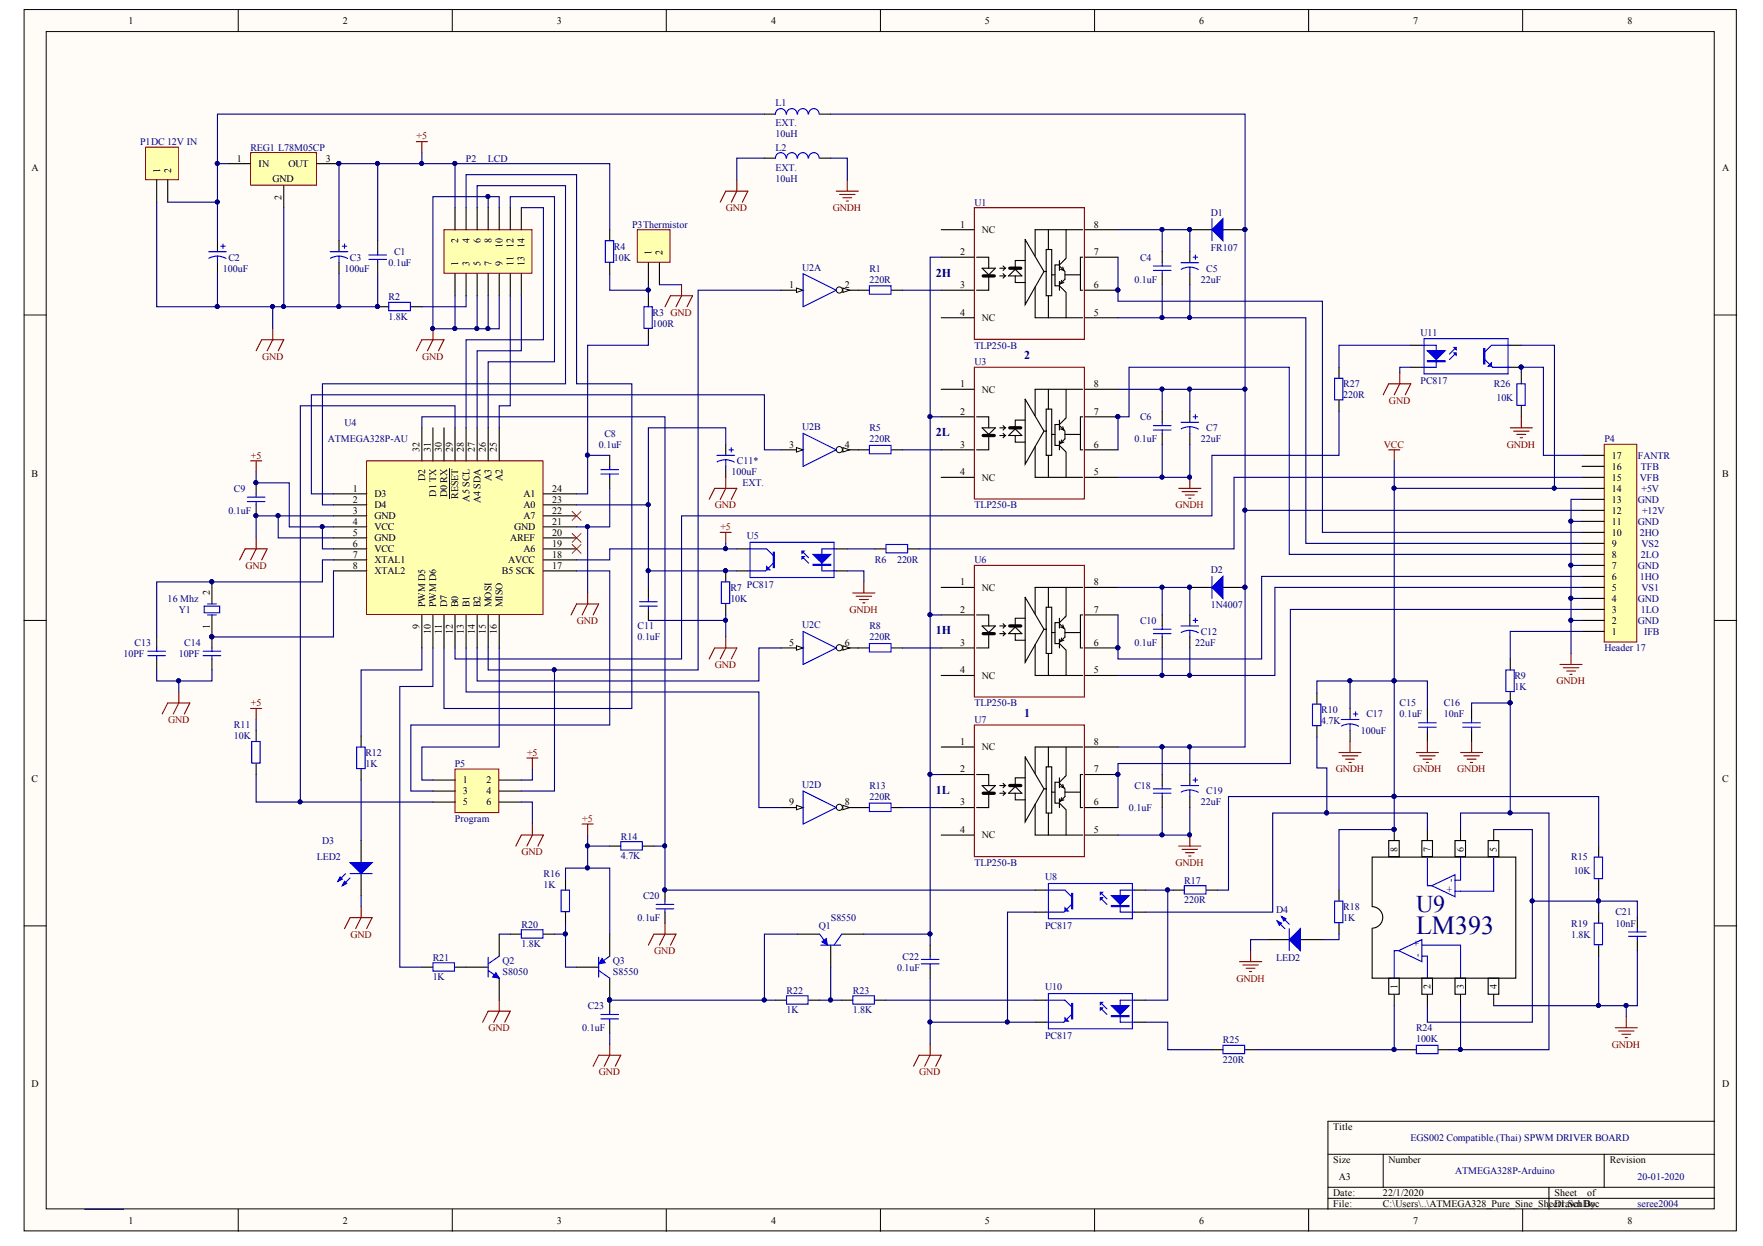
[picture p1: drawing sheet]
<svg xmlns="http://www.w3.org/2000/svg" width="297mm" height="210mm" viewBox="0 0 297 210" stroke-linecap="round" stroke-linejoin="round" font-family="sans-serif">
<defs><g id="words">
<text font-size="4.4" fill="#000080" x="238.6" y="157.4">LM393</text>
<text font-size="4" fill="#000080" x="238.6" y="153.7">U9</text>
<g font-size="2" fill="#000080">
<text x="157.7" y="46.6">2H</text>
<text x="172.5" y="60.5">2</text>
<text x="157.7" y="73.5">2L</text>
<text x="157.7" y="106.8">1H</text>
<text x="172.5" y="120.8">1</text>
<text x="157.7" y="133.8">1L</text>
</g>
<g font-size="1.7">
<text x="21.7" y="4">1</text>
<text x="57.8" y="4">2</text>
<text x="93.8" y="4">3</text>
<text x="129.9" y="4">4</text>
<text x="165.9" y="4">5</text>
<text x="202.1" y="4">6</text>
<text x="238.1" y="4">7</text>
<text x="274.2" y="4">8</text>
<text x="5.3" y="28.8">A</text>
<text x="27" y="29.1" transform="rotate(-90 27 29.1)">1</text>
<text x="28.8" y="29.1" transform="rotate(-90 28.8 29.1)">2</text>
<text x="39.9" y="27.2">1</text>
<text x="43.6" y="28.1">IN</text>
<text x="48.6" y="28.1">OUT</text>
<text x="54.9" y="27.2">3</text>
<text x="290.2" y="28.8">A</text>
<text x="45.9" y="30.6">GND</text>
<text x="47.4" y="33.6" transform="rotate(-90 47.4 33.6)">2</text>
<text x="77.2" y="40.9" transform="rotate(-90 77.2 40.9)">2</text>
<text x="79.1" y="40.9" transform="rotate(-90 79.1 40.9)">4</text>
<text x="80.9" y="40.9" transform="rotate(-90 80.9 40.9)">6</text>
<text x="82.8" y="40.9" transform="rotate(-90 82.8 40.9)">8</text>
<text x="84.7" y="41.7" transform="rotate(-90 84.7 41.7)">10</text>
<text x="86.5" y="41.7" transform="rotate(-90 86.5 41.7)">12</text>
<text x="88.4" y="41.7" transform="rotate(-90 88.4 41.7)">14</text>
<text x="161.8" y="38.3">1</text>
<text x="165.4" y="39.3">NC</text>
<text x="184.3" y="38.3">8</text>
<text x="77.2" y="44.8" transform="rotate(-90 77.2 44.8)">1</text>
<text x="79.1" y="44.8" transform="rotate(-90 79.1 44.8)">3</text>
<text x="80.9" y="44.8" transform="rotate(-90 80.9 44.8)">5</text>
<text x="82.8" y="44.8" transform="rotate(-90 82.8 44.8)">7</text>
<text x="84.7" y="44.8" transform="rotate(-90 84.7 44.8)">9</text>
<text x="86.5" y="44.8" transform="rotate(-90 86.5 44.8)">11</text>
<text x="88.4" y="44.8" transform="rotate(-90 88.4 44.8)">13</text>
<text x="109.8" y="43" transform="rotate(-90 109.8 43)">1</text>
<text x="111.6" y="43" transform="rotate(-90 111.6 43)">2</text>
<text x="161.8" y="43">2</text>
<text x="184.3" y="43">7</text>
<text x="133" y="48.5">1</text>
<text x="142.3" y="48.5">2</text>
<text x="161.8" y="48.5">3</text>
<text x="161.8" y="53.2">4</text>
<text x="184.3" y="53.2">5</text>
<text x="184.3" y="48.5">6</text>
<text x="165.4" y="54.1">NC</text>
<text x="161.8" y="65.2">1</text>
<text x="184.3" y="65.2">8</text>
<text x="161.8" y="69.8">2</text>
<text x="165.4" y="66.1">NC</text>
<text x="184.3" y="69.8">7</text>
<text x="70.7" y="76.2" transform="rotate(-90 70.7 76.2)">32</text>
<text x="72.6" y="76.2" transform="rotate(-90 72.6 76.2)">31</text>
<text x="74.4" y="76.2" transform="rotate(-90 74.4 76.2)">30</text>
<text x="76.3" y="76.2" transform="rotate(-90 76.3 76.2)">29</text>
<text x="78.1" y="76.2" transform="rotate(-90 78.1 76.2)">28</text>
<text x="80" y="76.2" transform="rotate(-90 80 76.2)">27</text>
<text x="81.9" y="76.2" transform="rotate(-90 81.9 76.2)">26</text>
<text x="83.7" y="76.2" transform="rotate(-90 83.7 76.2)">25</text>
<text x="133" y="75.4">3</text>
<text x="142.3" y="75.4">4</text>
<text x="161.8" y="75.4">3</text>
<text x="184.3" y="75.4">6</text>
<text x="271.6" y="77.3">17</text>
<text x="5.3" y="80.3">B</text>
<text x="59.5" y="82.8">1</text>
<text x="63.1" y="83.7">D3</text>
<text x="71.6" y="81" transform="rotate(-90 71.6 81)">D2</text>
<text x="73.5" y="83.7" transform="rotate(-90 73.5 83.7)">D1 TX</text>
<text x="75.4" y="83.7" transform="rotate(-90 75.4 83.7)">D0 RX</text>
<text x="82.8" y="81" transform="rotate(-90 82.8 81)">A3</text>
<text x="84.7" y="81" transform="rotate(-90 84.7 81)">A2</text>
<text x="88.2" y="83.7">A1</text>
<text x="93" y="82.8">24</text>
<text x="161.8" y="80">4</text>
<text x="165.4" y="81">NC</text>
<text x="184.3" y="80">5</text>
<text x="271.6" y="82.8">14</text>
<text x="271.6" y="81">15</text>
<text x="271.6" y="79.1">16</text>
<text x="290.2" y="80.3">B</text>
<text x="59.5" y="88.4">4</text>
<text x="59.5" y="86.5">3</text>
<text x="59.5" y="84.7">2</text>
<text x="63.1" y="89.3">VCC</text>
<text x="63.1" y="87.5">GND</text>
<text x="63.1" y="85.6">D4</text>
<text x="77.2" y="84.1" transform="rotate(-90 77.2 84.1)">RESET</text>
<text x="79.1" y="84.5" transform="rotate(-90 79.1 84.5)">A5 SCL</text>
<text x="80.9" y="84.8" transform="rotate(-90 80.9 84.8)">A4 SDA</text>
<text x="86.6" y="89.3">GND</text>
<text x="88.2" y="85.6">A0</text>
<text x="88.2" y="87.5">A7</text>
<text x="93" y="84.7">23</text>
<text x="93" y="86.5">22</text>
<text x="93" y="88.4">21</text>
<text x="271.6" y="88.4">11</text>
<text x="271.6" y="86.5">12</text>
<text x="271.6" y="84.7">13</text>
<text x="59.5" y="95.8">8</text>
<text x="59.5" y="93.9">7</text>
<text x="59.5" y="92.1">6</text>
<text x="59.5" y="90.2">5</text>
<text x="63.1" y="94.9">XTAL1</text>
<text x="63.1" y="93">VCC</text>
<text x="63.1" y="91.2">GND</text>
<text x="85.6" y="94.9">AVCC</text>
<text x="85.9" y="91.2">AREF</text>
<text x="88.2" y="93">A6</text>
<text x="93" y="90.2">20</text>
<text x="93" y="92.1">19</text>
<text x="93" y="93.9">18</text>
<text x="93" y="95.8">17</text>
<text x="271.6" y="95.8">7</text>
<text x="271.6" y="93.9">8</text>
<text x="271.6" y="92.1">9</text>
<text x="271.6" y="90.2">10</text>
<text x="35.4" y="100.3" transform="rotate(-90 35.4 100.3)">2</text>
<text x="63.1" y="96.7">XTAL2</text>
<text x="84.6" y="96.7">B5 SCK</text>
<text x="161.8" y="98.6">1</text>
<text x="165.4" y="99.5">NC</text>
<text x="184.3" y="98.6">8</text>
<text x="271.6" y="101.4">4</text>
<text x="271.6" y="99.5">5</text>
<text x="271.6" y="97.6">6</text>
<text x="35.4" y="105.9" transform="rotate(-90 35.4 105.9)">1</text>
<text x="70.7" y="105.9" transform="rotate(-90 70.7 105.9)">9</text>
<text x="71.6" y="102.3" transform="rotate(-90 71.6 102.3)">PWM D5</text>
<text x="72.6" y="106.7" transform="rotate(-90 72.6 106.7)">10</text>
<text x="73.5" y="102.3" transform="rotate(-90 73.5 102.3)">PWM D6</text>
<text x="74.4" y="106.7" transform="rotate(-90 74.4 106.7)">11</text>
<text x="75.4" y="102.3" transform="rotate(-90 75.4 102.3)">D7</text>
<text x="76.3" y="106.7" transform="rotate(-90 76.3 106.7)">12</text>
<text x="77.2" y="102.3" transform="rotate(-90 77.2 102.3)">B0</text>
<text x="78.1" y="106.7" transform="rotate(-90 78.1 106.7)">13</text>
<text x="79.1" y="102.3" transform="rotate(-90 79.1 102.3)">B1</text>
<text x="80" y="106.7" transform="rotate(-90 80 106.7)">14</text>
<text x="80.9" y="102.3" transform="rotate(-90 80.9 102.3)">B2</text>
<text x="81.9" y="106.7" transform="rotate(-90 81.9 106.7)">15</text>
<text x="82.8" y="102.3" transform="rotate(-90 82.8 102.3)">MOSI</text>
<text x="83.7" y="106.7" transform="rotate(-90 83.7 106.7)">16</text>
<text x="84.7" y="102.3" transform="rotate(-90 84.7 102.3)">MISO</text>
<text x="161.8" y="103.2">2</text>
<text x="184.3" y="103.2">7</text>
<text x="271.6" y="106.9">1</text>
<text x="271.6" y="105.1">2</text>
<text x="271.6" y="103.2">3</text>
<text x="133" y="108.8">5</text>
<text x="142.3" y="108.8">6</text>
<text x="161.8" y="108.8">3</text>
<text x="161.8" y="113.4">4</text>
<text x="184.3" y="113.4">5</text>
<text x="184.3" y="108.8">6</text>
<text x="165.4" y="114.3">NC</text>
<text x="161.8" y="125.5">1</text>
<text x="184.3" y="125.5">8</text>
<text x="5.3" y="131.8">C</text>
<text x="78" y="131.9">1</text>
<text x="82" y="131.9">2</text>
<text x="161.8" y="130.1">2</text>
<text x="165.4" y="126.4">NC</text>
<text x="184.3" y="130.1">7</text>
<text x="290.2" y="131.8">C</text>
<text x="78" y="133.8">3</text>
<text x="78" y="135.6">5</text>
<text x="82" y="133.8">4</text>
<text x="82" y="135.6">6</text>
<text x="133" y="135.6">9</text>
<text x="142.3" y="135.6">8</text>
<text x="161.8" y="135.6">3</text>
<text x="184.3" y="135.6">6</text>
<text x="161.8" y="140.3">4</text>
<text x="165.4" y="141.2">NC</text>
<text x="184.3" y="140.3">5</text>
<text x="235.5" y="143.5" transform="rotate(-90 235.5 143.5)">8</text>
<text x="241" y="143.5" transform="rotate(-90 241 143.5)">7</text>
<text x="246.6" y="143.5" transform="rotate(-90 246.6 143.5)">6</text>
<text x="252.2" y="143.5" transform="rotate(-90 252.2 143.5)">5</text>
<text x="235.5" y="166.7" transform="rotate(-90 235.5 166.7)">1</text>
<text x="241" y="166.7" transform="rotate(-90 241 166.7)">2</text>
<text x="246.6" y="166.7" transform="rotate(-90 246.6 166.7)">3</text>
<text x="252.2" y="166.7" transform="rotate(-90 252.2 166.7)">4</text>
<text x="5.3" y="183.2">D</text>
<text x="290.2" y="183.2">D</text>
<text x="224.6" y="190.4">Title</text>
<text x="224.6" y="196">Size</text>
<text x="233.9" y="196">Number</text>
<text x="271.2" y="196">Revision</text>
<text x="224.6" y="201.5">Date:</text>
<text x="224.6" y="203.4">File:</text>
<text x="225.6" y="198.8">A3</text>
<text x="233" y="201.5">22/1/2020</text>
<text x="233" y="203.4">C:\Users\..\ATMEGA328_Pure_Sine_Sheet1.SchDoc</text>
<text x="261.9" y="201.5">Sheet</text>
<text x="261.9" y="203.4">Drawn By:</text>
<text x="267.4" y="201.5">of</text>
<text x="21.7" y="206.2">1</text>
<text x="57.8" y="206.2">2</text>
<text x="93.8" y="206.2">3</text>
<text x="129.9" y="206.2">4</text>
<text x="165.9" y="206.2">5</text>
<text x="202.1" y="206.2">6</text>
<text x="238.1" y="206.2">7</text>
<text x="274.2" y="206.2">8</text>
</g>
<g font-size="1.7" fill="#000080">
<text x="130.7" y="17.9">L1</text>
<text x="130.7" y="23.2">10uH</text>
<text x="130.7" y="21.3">EXT.</text>
<text x="23.6" y="24.4">P1DC 12V IN</text>
<text x="42.2" y="25.4">REG1 L78M05CP</text>
<text x="78.5" y="27.2">P2</text>
<text x="82.2" y="27.2">LCD</text>
<text x="130.7" y="25.4">L2</text>
<text x="130.7" y="28.7">EXT.</text>
<text x="130.7" y="30.6">10uH</text>
<text x="164.2" y="34.6">U1</text>
<text x="106.5" y="38.3">P3Thermistor</text>
<text x="204" y="36.3">D1</text>
<text x="37.6" y="45.7">100uF</text>
<text x="38.5" y="43.9">C2</text>
<text x="58" y="45.7">100uF</text>
<text x="59" y="43.9">C3</text>
<text x="65.5" y="44.8">0.1uF</text>
<text x="66.4" y="43">C1</text>
<text x="103.4" y="42">R4</text>
<text x="103.4" y="43.9">10K</text>
<text x="135.2" y="45.6">U2A</text>
<text x="146.5" y="45.7">R1</text>
<text x="146.5" y="47.6">220R</text>
<text x="191.1" y="47.6">0.1uF</text>
<text x="192.1" y="43.9">C4</text>
<text x="202.3" y="47.6">22uF</text>
<text x="203.2" y="45.7">C5</text>
<text x="204" y="42.2">FR107</text>
<text x="65.5" y="50.5">R2</text>
<text x="65.5" y="53.9">1.8K</text>
<text x="110" y="53.2">R3 GND</text>
<text x="110" y="55">100R</text>
<text x="164.2" y="58.7">TLP250-B</text>
<text x="239.4" y="56.5">U11</text>
<text x="164.2" y="61.5">U3</text>
<text x="226.3" y="65.2">R27</text>
<text x="239.4" y="64.7">PC817</text>
<text x="251.7" y="65.2">R26</text>
<text x="58" y="71.7">U4</text>
<text x="192.1" y="70.8">C6</text>
<text x="226.3" y="67.1">220R</text>
<text x="252.1" y="67.6">10K</text>
<text x="55.2" y="74.5">ATMEGA328P-AU</text>
<text x="100.9" y="75.4">0.1uF</text>
<text x="101.8" y="73.5">C8</text>
<text x="135.2" y="72.5">U2B</text>
<text x="146.5" y="72.6">R5</text>
<text x="146.5" y="74.5">220R</text>
<text x="191.1" y="74.5">0.1uF</text>
<text x="202.3" y="74.5">22uF</text>
<text x="203.2" y="72.6">C7</text>
<text x="270.3" y="74.5">P4</text>
<text x="276" y="77.3">FANTR</text>
<text x="39.4" y="82.8">C9</text>
<text x="123.2" y="80">100uF</text>
<text x="124.2" y="78.2">C11*</text>
<text x="125.1" y="81.9">EXT.</text>
<text x="276.3" y="81">VFB</text>
<text x="276.5" y="79.1">TFB</text>
<text x="276.6" y="82.8">+5V</text>
<text x="38.5" y="86.5">0.1uF</text>
<text x="164.2" y="85.6">TLP250-B</text>
<text x="276" y="88.4">GND</text>
<text x="276" y="84.7">GND</text>
<text x="276.7" y="86.5">+12V</text>
<text x="125.9" y="90.8">U5</text>
<text x="147.4" y="94.9">R6</text>
<text x="151.1" y="94.9">220R</text>
<text x="164.2" y="94.9">U6</text>
<text x="276" y="95.8">GND</text>
<text x="276.3" y="90.2">2HO</text>
<text x="276.5" y="93.9">2LO</text>
<text x="276.6" y="92.1">VS2</text>
<text x="28.2" y="101.4">16 Mhz</text>
<text x="123.1" y="99.5">R7</text>
<text x="123.1" y="101.4">10K</text>
<text x="125.9" y="99">PC817</text>
<text x="204" y="96.6">D2</text>
<text x="276" y="101.4">GND</text>
<text x="276.3" y="97.6">1HO</text>
<text x="276.6" y="99.5">VS1</text>
<text x="30.1" y="103.2">Y1</text>
<text x="107.4" y="106">C11</text>
<text x="107.4" y="107.8">0.1uF</text>
<text x="135.2" y="105.8">U2C</text>
<text x="146.5" y="106">R8</text>
<text x="146.5" y="107.8">220R</text>
<text x="192.1" y="105.1">C10</text>
<text x="202.3" y="106.9">C12</text>
<text x="204" y="102.4">1N4007</text>
<text x="276" y="105.1">GND</text>
<text x="276.5" y="103.2">1LO</text>
<text x="277" y="106.9">IFB</text>
<text x="20.8" y="110.6">10PF</text>
<text x="22.7" y="108.8">C13</text>
<text x="30.1" y="110.6">10PF</text>
<text x="31" y="108.8">C14</text>
<text x="191.1" y="108.8">0.1uF</text>
<text x="201.4" y="108.8">22uF</text>
<text x="270.3" y="109.7">Header 17</text>
<text x="164.2" y="119">TLP250-B</text>
<text x="235.8" y="119">C15</text>
<text x="243.2" y="119">C16</text>
<text x="255.2" y="114.3">R9</text>
<text x="255.2" y="116.2">1K</text>
<text x="39.4" y="122.7">R11</text>
<text x="39.4" y="124.5">10K</text>
<text x="164.2" y="121.7">U7</text>
<text x="222.6" y="120.1">R10</text>
<text x="222.6" y="122">4.7K</text>
<text x="229.3" y="123.6">100uF</text>
<text x="230.2" y="120.8">C17</text>
<text x="235.8" y="120.8">0.1uF</text>
<text x="243.2" y="120.8">10nF</text>
<text x="61.6" y="127.3">R12</text>
<text x="61.6" y="129.2">1K</text>
<text x="76.6" y="129.2">P5</text>
<text x="135.2" y="132.7">U2D</text>
<text x="146.5" y="132.9">R13</text>
<text x="146.5" y="134.7">220R</text>
<text x="190.2" y="136.6">0.1uF</text>
<text x="191.1" y="132.9">C18</text>
<text x="202.3" y="135.6">22uF</text>
<text x="203.2" y="133.8">C19</text>
<text x="54.3" y="142.1">D3</text>
<text x="76.6" y="138.4">Program</text>
<text x="104.6" y="141.5">R14</text>
<text x="53.4" y="144.9">LED2</text>
<text x="91.6" y="147.7">R16</text>
<text x="91.6" y="149.5">1K</text>
<text x="104.6" y="144.7">4.7K</text>
<text x="164.2" y="145.8">TLP250-B</text>
<text x="176.1" y="148.3">U8</text>
<text x="199.5" y="148.9">R17</text>
<text x="264.7" y="144.9">R15</text>
<text x="265.1" y="147.3">10K</text>
<text x="107.4" y="155.1">0.1uF</text>
<text x="108.3" y="151.4">C20</text>
<text x="140" y="155.1">S8550</text>
<text x="199.5" y="152.2">220R</text>
<text x="215" y="153.8">D4</text>
<text x="226.3" y="153.3">R18</text>
<text x="226.3" y="155.1">1K</text>
<text x="244.8" y="150.3" transform="rotate(-90 244.8 150.3)">+ -</text>
<text x="272.2" y="154.2">C21</text>
<text x="72.9" y="161.8">R21</text>
<text x="87.9" y="156.3">R20</text>
<text x="87.9" y="159.6">1.8K</text>
<text x="137.9" y="156.5">Q1</text>
<text x="152.1" y="161.7">C22</text>
<text x="176.1" y="156.5">PC817</text>
<text x="215" y="161.8">LED2</text>
<text x="239.2" y="159.4" transform="rotate(-90 239.2 159.4)">+</text>
<text x="239.4" y="161.3" transform="rotate(-90 239.4 161.3)">-</text>
<text x="264.7" y="156.1">R19</text>
<text x="264.7" y="158">1.8K</text>
<text x="272.2" y="156.1">10nF</text>
<text x="72.9" y="165.1">1K</text>
<text x="84.7" y="162.4">Q2</text>
<text x="84.7" y="164.2">S8050</text>
<text x="103.3" y="162.4">Q3</text>
<text x="103.3" y="164.2">S8550</text>
<text x="132.5" y="167.4">R22</text>
<text x="143.7" y="167.4">R23</text>
<text x="151.1" y="163.5">0.1uF</text>
<text x="176.1" y="166.8">U10</text>
<text x="98.1" y="173.7">0.1uF</text>
<text x="99" y="170">C23</text>
<text x="132.5" y="170.7">1K</text>
<text x="143.7" y="170.7">1.8K</text>
<text x="238.6" y="173.7">R24</text>
<text x="176.1" y="175">PC817</text>
<text x="206" y="175.8">R25</text>
<text x="206" y="179">220R</text>
<text x="238.6" y="175.6">100K</text>
<text x="237.7" y="192.3">EGS002 Compatible.(Thai) SPWM DRIVER BOARD</text>
<text x="245.2" y="197.8">ATMEGA328P-Arduino</text>
<text x="275.9" y="203.4">seree2004</text>
<text x="275.9" y="198.8">20-01-2020</text>
</g>
<g font-size="1.7" fill="#800000">
<text x="70.2" y="23.5">+5</text>
<text x="122.3" y="35.5">GND</text>
<text x="140.3" y="35.5">GNDH</text>
<text x="44.1" y="60.6">GND</text>
<text x="71.1" y="60.6">GND</text>
<text x="234" y="68">GND</text>
<text x="42.3" y="77.3">+5</text>
<text x="233.2" y="75.4">VCC</text>
<text x="253.9" y="75.4">GNDH</text>
<text x="120.4" y="85.6">GND</text>
<text x="121.4" y="89.3">+5</text>
<text x="198.1" y="85.6">GNDH</text>
<text x="41.4" y="95.8">GND</text>
<text x="97.2" y="105.1">GND</text>
<text x="143.1" y="103.2">GNDH</text>
<text x="120.4" y="112.5">GND</text>
<text x="42.3" y="119">+5</text>
<text x="262.3" y="115.3">GNDH</text>
<text x="28.3" y="121.7">GND</text>
<text x="88.8" y="127.3">+5</text>
<text x="225.1" y="130.1">GNDH</text>
<text x="238.1" y="130.1">GNDH</text>
<text x="245.5" y="130.1">GNDH</text>
<text x="87.9" y="144">GND</text>
<text x="98.1" y="138.4">+5</text>
<text x="198.1" y="145.8">GNDH</text>
<text x="59" y="158">GND</text>
<text x="110.2" y="160.8">GND</text>
<text x="208.3" y="165.4">GNDH</text>
<text x="82.3" y="173.7">GND</text>
<text x="271.6" y="176.5">GNDH</text>
<text x="100.9" y="181.1">GND</text>
<text x="154.9" y="181.1">GND</text>
</g>
</g></defs>
<g fill="#fffcf8" stroke="#000" stroke-width=".17">
<path d="M4.1 1.6h288.4v205.8h-288.4z"/>
<path d="M7.8 5.3h281v198.3h-281z"/>
</g>
<g fill="none" stroke="#000" stroke-width=".17">
<path d="M40.1 1.6v3.7M76.2 1.6v3.7M112.3 1.6v3.7M148.3 1.6v3.7M184.4 1.6v3.7M220.5 1.6v3.7M256.5 1.6v3.7M4.1 53.1h3.7M288.9 53.1h3.7M4.1 104.5h3.7M288.9 104.5h3.7M4.1 156h3.7"/>
<path d="M288.9 156h3.7M223.7 194.5h65.2M233 194.5v5.5M270.3 194.5v5.5M288.9 188.9h-65.2v14.8M40.1 203.7v3.7M76.2 203.7v3.7M112.3 203.7v3.7M148.3 203.7v3.7M184.4 203.7v3.7M220.5 203.7v3.7M223.7 200h65.2"/>
<path d="M223.7 201.9h65.2M256.5 203.7v3.7M261 200v3.7"/>
</g>
<g fill="none" stroke="#000" stroke-width=".19">
<path d="M200.5 38.7h3.7M206.1 38.7h3.7M63.6 40.5v1.9M63.6 44.3v1.8M35.7 98v3.7M109.2 99v1.8M200.5 99h3.7M206.1 99h3.7M35.7 103.6v3.7M109.2 102.7v1.8M240.5 119.4v1.8M234.9 139.8v1.8"/>
<path d="M240.5 123.1v1.8M240.5 139.8v1.8M246.1 139.8v1.8M251.7 139.8v1.8M231.2 152.7a1.82 1.82 0 0 1 1.8 1.8 1.82 1.82 0 0 1-1.8 1.9M275.9 154.6v1.8M275.9 158.3v1.8M234.9 167.6v1.8M240.5 167.6v1.8M246.1 167.6v1.8M251.7 167.6v1.8"/>
</g>
<g fill="#000080" stroke="#000080" stroke-width=".17">
<circle cx="209.7" cy="38.7" r=".33"/>
<circle cx="200.4" cy="38.7" r=".33"/>
<circle cx="209.7" cy="98.9" r=".33"/>
<circle cx="200.4" cy="98.9" r=".33"/>
<circle cx="35.7" cy="107.3" r=".33"/>
<circle cx="35.7" cy="98" r=".33"/>
<circle cx="234.9" cy="139.7" r=".33"/>
</g>
<g fill="#00f" stroke="#00f" stroke-width=".19">
<path d="M204.2 38.7l1.9-1.9v3.7z"/>
<path d="M204.2 99l1.9-1.9v3.7z"/>
</g>
<g fill="none" stroke="#00f" stroke-width=".19">
<path d="M204.2 36.8v3.7M62.1 43h3M62.1 43.7h3M63.6 42.4v.6M63.6 43.7v.6M204.2 97.1v3.7M34.4 102.1h2.6v1.1h-2.6zM35 101.7h1.5M35 103.6h1.5M107.8 101.4h2.9M107.8 102.1h2.9M109.2 100.8v.6"/>
<path d="M109.2 102.1v.6M239 121.8h3M239 122.5h3M240.5 121.2v.6M240.5 122.5v.6M274.4 157h3M274.4 157.7h3M275.9 156.4v.6M275.9 157.7v.6"/>
</g>
<g fill="#fff" stroke="#000" stroke-width=".19">
<path d="M234 164.8h1.7v2.7h-1.7z"/>
<path d="M239.6 164.8h1.8v2.7h-1.8z"/>
<path d="M245.1 164.8h1.8v2.7h-1.8z"/>
<path d="M250.7 164.8h1.8v2.7h-1.8z"/>
<path d="M234 141.6h1.7v2.7h-1.7z"/>
<path d="M239.6 141.6h1.8v2.7h-1.8z"/>
<path d="M245.1 141.6h1.8v2.7h-1.8z"/>
<path d="M250.7 141.6h1.8v2.7h-1.8z"/>
</g>
<g fill="none" stroke="#00f" stroke-width=".19">
<path d="M108.5 51.7h1.4v3.6h-1.4zM194.3 44.8h3M194.3 45.6h3M195.8 44.3v.5M195.8 45.6v.5M199 44.3h3M200.5 45l.7 .1 .7 .3M200.5 45l-.8 .1-.7 .3M200.5 45v1.1M201 43.3h.8M201.4 43v.7M194.3 71.7h3"/>
<path d="M194.3 72.4h3M195.8 71.1v.6M195.8 72.4v.6M199 71.1h3M200.5 71.9l.7 .1 .7 .3M200.5 71.9l-.8 .1-.7 .2M200.5 71.9v1.1M201 70.2h.8M201.4 69.8v.8M41.7 83.8h2.9M41.7 84.5h2.9M43.2 83.2v.6"/>
<path d="M43.2 84.5v.6M149.3 91.7h3.6v1.4h-3.6zM24.9 109.7h3M24.9 110.5h3M26.4 109.2v.5M26.4 110.5v.5M34.2 109.7h3M34.2 110.5h3M35.7 109.2v.5M35.7 110.5v.5M194.3 106h3M194.3 106.7h3"/>
<path d="M195.8 105.4v.6M195.8 106.7v.6M199 105.4h3M200.5 106.2l.7 .1 .7 .3M200.5 106.2l-.8 .1-.7 .3M200.5 106.2v1.1M201 104.5h.8M201.4 104.1v.8M228.4 119.9v.8M42.4 124.9h1.4v3.7h-1.4zM194.3 132.9h3M194.3 133.6h3"/>
<path d="M195.8 132.3v.6M195.8 133.6v.6M199 132.3h3M200.5 133.1l.7 .1 .7 .3M200.5 133.1l-.8 .1-.7 .2M200.5 133.1v1.1M201 131.4h.8M201.4 131v.8M226 121.2h3M227.5 122l.7 .1 .7 .2M227.5 122h-.8l-.7 .3M227.5 122v1.1"/>
<path d="M228 120.3h.8M215.2 155.1l1.3 1.3M215.9 154.4l1.3 1.3M217.2 156.4v3.7M239.6 159.2h6.5v5.6M240.5 144.6v4.6h.7M241.2 149.2l3.9-1.8v3.7zM246.1 144.4v3.9h-1M251.7 144.6v5.5h-6.6M268.6 144.4h1.4v3.6h-1.4zM268.6 155.5h1.4v3.6h-1.4zM101.2 170.9h3"/>
<path d="M101.2 171.6h3M102.7 170.3v.6M102.7 171.6v.6M155.2 161.6h3M155.2 162.4h3M156.7 161.1v.5M156.7 162.4v.5M206.1 176.1h3.6v1.4h-3.6zM235.7 160.1l3.9-1.8v3.7zM235.7 160.1h-.8v4.7M239.6 161.1h.9v3.7"/>
</g>
<g fill="none" stroke="#000" stroke-width=".19">
<path d="M158.6 38.7h5.6M176.6 38.7v3.3M179.6 38.7v4.8l-1.1 1.1h-.7v3.6h.7l1.1 1.1v4.2M182.4 38.7h-8v4.4M182.8 38.7h5.6M109.2 49.8v1.9M109.2 55.4v1.8M131.6 48.9h3.7M158.6 43.3h5.6M158.6 48.9h5.6M158.6 53.5h5.6M164.5 43.3h2.1v1.9"/>
<path d="M165.5 45.2h2.2l-1.1 1.1zM166.6 46.3v2.6h-2.1M168.4 45.2h1l-.4 .4M168.4 46.5h1l-.4 .4M169 44.8l.4 .4M169 46.1l.4 .4M169.9 46.5l1.2-1.1 1.1 1.1zM171.1 46.5v1.1h1.6M172.7 43.9h-1.6v1.1M172.7 40.4l3.2 5.3-3.2 5.6zM174.4 48.3v5.2h8M175.9 45.7h.4"/>
<path d="M176.3 42h.9v7.8h-.9zM176.6 49.8v3.7M177.2 46.3h.6M178.5 44.8l.9 .9v1.3l-.9 1M178.5 43.9v1.7M178.5 47.4v1.5M178.9 47.2l-.2 .6 .5-.2M179.1 45l.1 .6-.5-.2M179.4 46.3h2.6M182.4 43.3h-.4v5.6h.4M182.8 43.3h5.6M182.8 48.9h5.6"/>
<path d="M182.8 53.5h5.6M195.8 42.4v1.9M195.8 46.1v1.9M200.5 42.4v1.9M200.5 46.1v1.9M158.6 65.6h5.6M158.6 70.2h5.6M158.6 75.8h5.6M164.5 70.2h2.1v1.9M165.5 72.1h2.2l-1.1 1.1zM166.6 73.2v2.6h-2.1M168.4 72.1h1l-.4 .3"/>
<path d="M168.4 73.4h1l-.4 .3M169 71.7l.4 .4M169 73l.4 .4M169.9 73.4l1.2-1.1 1.1 1.1zM171.1 73.4v1.1h1.6M172.7 70.8h-1.6v1.1M172.7 67.3l3.2 5.3-3.2 5.6zM174.4 75.2v5.2h8M175.9 72.6h.4M176.3 68.9h.9v7.8h-.9zM176.6 65.6v3.3M176.6 76.7v3.7"/>
<path d="M177.2 73.2h.6M178.5 71.7l.9 .9v1.3l-.9 1M178.5 70.8v1.6M178.5 74.3v1.5M178.9 74.1l-.2 .6 .5-.2M179.1 71.9l.1 .5-.5-.1M179.4 73.2h2.6M179.6 65.6v4.8l-1.1 1.1h-.7v3.5h.7l1.1 1.2v4.2M182.4 70.2h-.4v5.6h.4M182.4 65.6h-8v4.4M182.8 65.6h5.6M182.8 70.2h5.6"/>
<path d="M182.8 75.8h5.6M195.8 69.3v1.8M195.8 73v1.9M200.5 69.3v1.8M200.5 73v1.9M43.2 81.3v1.9M43.2 85.1v1.8M147.4 92.5h1.9M153 92.5h1.9M158.6 80.4h5.6M158.6 99h5.6M176.6 99v3.3"/>
<path d="M179.6 99v4.8l-1.1 1.1h-.7v3.5h.7l1.1 1.1v4.3M182.4 99h-8v4.4M182.8 80.4h5.6M182.8 99h5.6M26.4 107.3v1.9M26.4 111v1.9M35.7 107.3v1.9M35.7 111v1.9M158.6 103.6h5.6M158.6 109.2h5.6M158.6 113.8h5.6M164.5 103.6h2.1v1.8"/>
<path d="M165.5 105.4h2.2l-1.1 1.2zM166.6 106.6v2.6h-2.1M168.4 105.4h1l-.4 .4M168.4 106.7h1l-.4 .4M169 105.1l.4 .3M169 106.4l.4 .3M169.9 106.7l1.2-1.1 1.1 1.1zM171.1 106.7v1.2h1.6M172.7 104.1h-1.6v1.2M172.7 100.6l3.2 5.4-3.2 5.6zM174.4 108.6v5.2h8M175.9 106h.4"/>
<path d="M176.3 102.3h.9v7.8h-.9zM176.6 110.1v3.7M177.2 106.6h.6M178.5 105.1l.9 .9v1.3l-.9 .9M178.5 104.1v1.7M178.5 107.7v1.5M178.9 107.5l-.2 .5 .5-.1M179.1 105.3l.1 .5-.5-.2M179.4 106.6h2.6M182.4 103.6h-.4v5.6h.4M182.8 103.6h5.6M182.8 109.2h5.6"/>
<path d="M182.8 113.8h5.6M195.8 103.6v1.8M195.8 107.3v1.9M200.5 103.6v1.8M200.5 107.3v1.9M227.5 119.4v1.8M43.2 123.1v1.8M43.2 128.6v1.9M158.6 125.8h5.6M158.6 130.5h5.6M158.6 136h5.6M164.5 130.5h2.1v1.8"/>
<path d="M165.5 132.3h2.2l-1.1 1.1zM166.6 133.4v2.6h-2.1M168.4 132.3h1l-.4 .4M168.4 133.6h1l-.4 .4M169 132l.4 .3M169 133.3l.4 .3M169.9 133.6l1.2-1.1 1.1 1.1zM171.1 133.6v1.1h1.6M172.7 131h-1.6v1.1M172.7 127.5l3.2 5.4-3.2 5.6zM174.4 135.5v5.2h8M175.9 132.9h.4"/>
<path d="M176.3 129.2h.9v7.8h-.9zM176.6 125.8v3.4M176.6 137v3.7M177.2 133.4h.6M178.5 132l.9 .9v1.3l-.9 .9M178.5 131v1.7M178.5 134.6v1.4M178.9 134.4l-.2 .5 .5-.2M179.1 132.1l.1 .6-.5-.2M179.4 133.4h2.6M179.6 125.8v4.9l-1.1 1.1h-.7v3.5h.7l1.1 1.1v4.3M182.4 130.5h-.4v5.5h.4"/>
<path d="M182.4 125.8h-8v4.5M182.8 125.8h5.6M182.8 130.5h5.6M182.8 136h5.6M195.8 130.5v1.8M195.8 134.2v1.8M200.5 130.5v1.8M200.5 134.2v1.8M227.5 123.1v1.8M156.7 159.2v1.9M158.6 140.7h5.6M182.8 140.7h5.6"/>
<path d="M213.5 158.3h3.7M219.1 158.3h3.7M231.2 152.7v-8.3h24.2v20.4h-24.2v-8.4M269.4 142.5v1.9M269.4 148.1v1.8M269.4 153.7v1.8M269.4 159.2v1.9M102.7 168.5v1.8M102.7 172.2v1.9M156.7 162.9v1.9M204.2 176.8h1.9M209.8 176.8h1.8"/>
</g>
<g fill="#000080" stroke="#000080" stroke-width=".17">
<circle cx="234.9" cy="139.7" r=".33"/>
<circle cx="200.4" cy="80.4" r=".33"/>
<circle cx="200.4" cy="140.6" r=".33"/>
<circle cx="43.1" cy="86.9" r=".33"/>
<circle cx="43.1" cy="81.3" r=".33"/>
<circle cx="102.7" cy="168.5" r=".33"/>
<circle cx="35.7" cy="107.3" r=".33"/>
<circle cx="188.3" cy="48.9" r=".33"/>
<circle cx="188.3" cy="70.2" r=".33"/>
<circle cx="188.3" cy="109.1" r=".33"/>
<circle cx="188.3" cy="130.4" r=".33"/>
<circle cx="195.8" cy="38.7" r=".33"/>
<circle cx="200.4" cy="53.5" r=".33"/>
<circle cx="195.8" cy="53.5" r=".33"/>
<circle cx="195.8" cy="65.5" r=".33"/>
<circle cx="200.4" cy="65.5" r=".33"/>
<circle cx="195.8" cy="80.4" r=".33"/>
<circle cx="195.8" cy="98.9" r=".33"/>
<circle cx="195.8" cy="113.8" r=".33"/>
<circle cx="200.4" cy="113.8" r=".33"/>
<circle cx="195.8" cy="125.8" r=".33"/>
<circle cx="200.4" cy="125.8" r=".33"/>
<circle cx="195.8" cy="140.6" r=".33"/>
<circle cx="200.4" cy="38.7" r=".33"/>
</g>
<g fill="none" stroke="#800000" stroke-width=".19">
<path d="M164.2 35h18.5v22.2h-18.5zM164.2 61.9h18.5v22.1h-18.5zM164.2 95.2h18.5v22.2h-18.5zM198.6 82.3h3.7M199.2 82.8h2.6M199.7 83.4h1.5M200.3 83.9h.4M200.5 80.4v1.9M164.2 122.1h18.5v22.2h-18.5zM246.1 126.8h3.7M246.6 127.3h2.6M247.2 127.9h1.5"/>
<path d="M247.8 128.4h.3M247.9 124.9v1.9M198.6 142.5h3.7M199.2 143.1h2.6M199.7 143.6h1.5M200.3 144.2h.4M200.5 140.7v1.8M272.1 173.1h3.8M272.7 173.7h2.6M273.3 174.2h1.4M273.8 174.8h.4M274 171.3v1.8"/>
</g>
<g fill="none" stroke="#000080" stroke-width=".19">
<path d="M188.4 38.7h12.1v3.7M195.8 38.7v3.7M195.8 48v5.5M200.5 48v5.5M195.8 65.6v3.7M195.8 74.9v5.5M200.5 74.9v5.5h-12.1M200.5 65.6v3.7M195.8 99v4.6M195.8 109.2v4.6M200.5 109.2v4.6M195.8 125.8v4.7"/>
<path d="M195.8 136v4.7M200.5 136v4.7h-12.1M200.5 125.8v4.7M14.3 203.7h6.5"/>
</g>
<path d="M165.7 46.5h1.8M170.1 45.2h1.9M165.7 73.4h1.8M170.1 72.1h1.9M165.7 106.7h1.8M170.1 105.4h1.9M165.7 133.6h1.8M170.1 132.3h1.9" fill="none" stroke="#000" stroke-width=".56"/>
<g fill="#00f" stroke="#00f" stroke-width=".19">
<path d="M217.2 158.3l1.9-1.9v3.7z"/>
<path d="M215.2 155.1l.7 .4-.4 .4z"/>
<path d="M215.9 154.4l.8 .4-.4 .3z"/>
</g>
<path d="M134.2 48.5l1.1 .4-1.1 .4z" fill="#fffcf8" stroke="#000" stroke-width=".17"/>
<path d="M140.9 48.9h3.7" fill="none" stroke="#000" stroke-width=".19"/>
<circle cx="141.4" cy="48.9" r=".52" fill="#fffcf8" stroke="#000" stroke-width=".17"/>
<path d="M142 48.5l1.1 .4-1.1 .4z" fill="#fffcf8" stroke="#000" stroke-width=".17"/>
<path d="M135.3 46.1l5.6 2.8-5.6 2.8z" fill="none" stroke="#00f" stroke-width=".19"/>
<path d="M131.6 75.8h3.7" fill="none" stroke="#000" stroke-width=".19"/>
<path d="M134.2 75.4l1.1 .4-1.1 .4z" fill="#fffcf8" stroke="#000" stroke-width=".17"/>
<path d="M140.9 75.8h3.7" fill="none" stroke="#000" stroke-width=".19"/>
<circle cx="141.4" cy="75.7" r=".52" fill="#fffcf8" stroke="#000" stroke-width=".17"/>
<path d="M142 75.4l1.1 .4-1.1 .4z" fill="#fffcf8" stroke="#000" stroke-width=".17"/>
<path d="M135.3 73l5.6 2.8-5.6 2.8z" fill="none" stroke="#00f" stroke-width=".19"/>
<path d="M131.6 109.2h3.7" fill="none" stroke="#000" stroke-width=".19"/>
<path d="M134.2 108.8l1.1 .4-1.1 .3z" fill="#fffcf8" stroke="#000" stroke-width=".17"/>
<path d="M140.9 109.2h3.7" fill="none" stroke="#000" stroke-width=".19"/>
<circle cx="141.4" cy="109.1" r=".52" fill="#fffcf8" stroke="#000" stroke-width=".17"/>
<path d="M142 108.8l1.1 .4-1.1 .3z" fill="#fffcf8" stroke="#000" stroke-width=".17"/>
<path d="M135.3 106.4l5.6 2.8-5.6 2.7z" fill="none" stroke="#00f" stroke-width=".19"/>
<path d="M140.9 136h3.7" fill="none" stroke="#000" stroke-width=".19"/>
<circle cx="141.4" cy="136" r=".52" fill="#fffcf8" stroke="#000" stroke-width=".17"/>
<path d="M142 135.7l1.1 .3-1.1 .4z" fill="#fffcf8" stroke="#000" stroke-width=".17"/>
<path d="M131.6 136h3.7" fill="none" stroke="#000" stroke-width=".19"/>
<path d="M134.2 135.7l1.1 .3-1.1 .4z" fill="#fffcf8" stroke="#000" stroke-width=".17"/>
<path d="M135.3 133.3l5.6 2.7-5.6 2.8z" fill="none" stroke="#00f" stroke-width=".19"/>
<path d="M158.6 43.3h-1.9v26.9h1.9M156.7 70.2v33.4h1.9M156.7 103.6v26.9h1.9" fill="none" stroke="#000080" stroke-width=".19"/>
<g fill="#000080" stroke="#000080" stroke-width=".17">
<circle cx="156.7" cy="70.2" r=".33"/>
<circle cx="156.7" cy="103.6" r=".33"/>
<circle cx="156.7" cy="130.4" r=".33"/>
</g>
<path d="M270.3 74.9h5.5v33.3h-5.5z" fill="#ffffb0" stroke="#800000" stroke-width=".17"/>
<g fill="none" stroke="#000" stroke-width=".19">
<path d="M144.6 48.9h1.9M150.2 48.9h1.9M144.6 75.8h1.9M150.2 75.8h1.9M266.6 78.6h3.7M266.6 76.7h3.7M266.6 99h3.7M266.6 97.1h3.7M266.6 95.2h3.7M266.6 93.4h3.7M266.6 91.5h3.7M266.6 89.7h3.7"/>
<path d="M266.6 87.8h3.7M266.6 86h3.7M266.6 84.1h3.7M266.6 82.3h3.7M266.6 80.4h3.7M144.6 109.2h1.9M150.2 109.2h1.9M247.9 119.4v1.8M254.5 111v1.9M254.5 116.6v1.8M266.6 106.4h3.7M266.6 104.5h3.7"/>
<path d="M266.6 102.7h3.7M266.6 100.8h3.7M144.6 136h1.9M150.2 136h1.9M247.9 123.1v1.8M225.6 149.9v1.9M225.6 155.5v1.9M236.8 176.8h1.8M242.4 176.8h1.8"/>
</g>
<g fill="none" stroke="#800000" stroke-width=".19">
<path d="M234 75.8h1.8M234.9 75.8v1.8M262.8 111.9h3.8M263.4 112.5h2.6M264 113.1h1.4M264.5 113.6h.4M264.7 110.1v1.8M225.6 126.8h3.7M226.2 127.3h2.6M226.7 127.9h1.5M227.3 128.4h.3M227.5 124.9v1.9"/>
<path d="M238.6 126.8h3.8M239.2 127.3h2.6M239.7 127.9h1.5M240.3 128.4h.4M240.5 124.9v1.9M208.8 162h3.8M209.4 162.6h2.6M210 163.1h1.5M210.5 163.7h.4M210.7 160.1v1.9"/>
</g>
<g fill="none" stroke="#000080" stroke-width=".19">
<path d="M152.1 48.9h6.5M188.4 43.3v7.4h34.4v39h43.8M188.4 53.5h31.6v38h46.6M152.1 75.8h6.5M188.4 65.6h21.4M188.4 75.8v-5.6h1.8v-8.3h27v31.5h49.4M188.4 99h12.1v4.6M209.8 86h56.8M264.7 95.2h1.9M264.7 87.8h1.9M266.6 99h-51.8v14.8h-26.4M266.6 97.1h-54v13.9h-24.2v-7.4"/>
<path d="M266.6 84.1h-1.9v20.4h1.9M152.1 109.2h6.5M227.5 119.4v-4.7h13v4.7M247.9 119.4v-1h6.6v18.6M264.7 104.5v5.6M264.7 100.8h1.9M266.6 102.7h-49.2v25.9h-29v7.4M266.6 106.4h-12.1v4.6M152.1 136h6.5M246.1 139.8v-2.8h14.9v39.8h-14.9M251.7 139.8h6.5v32.4h-17.7v-2.8M213.5 158.3h-2.8v1.8"/>
<path d="M225.6 157.4v.9h-2.8M258.2 151.8h17.7v2.8M269.4 149.9v3.8M269.4 142.5v-8.3h-34.5v5.6h-9.3v10.1M234.9 169.4v7.4h1.9M246.1 169.4v7.4h-1.9M251.7 169.4h17.7M274 169.4v1.9M275.9 160.1v9.3h-6.5v-8.3"/>
</g>
<g fill="#000080" stroke="#000080" stroke-width=".17">
<circle cx="200.4" cy="98.9" r=".33"/>
<circle cx="195.8" cy="98.9" r=".33"/>
<circle cx="188.3" cy="48.9" r=".33"/>
<circle cx="200.4" cy="53.5" r=".33"/>
<circle cx="195.8" cy="53.5" r=".33"/>
<circle cx="200.4" cy="113.8" r=".33"/>
<circle cx="195.8" cy="113.8" r=".33"/>
<circle cx="258.1" cy="151.8" r=".33"/>
<circle cx="269.3" cy="151.8" r=".33"/>
<circle cx="269.3" cy="169.4" r=".33"/>
<circle cx="274" cy="169.4" r=".33"/>
<circle cx="234.9" cy="176.8" r=".33"/>
<circle cx="246" cy="176.8" r=".33"/>
<circle cx="264.7" cy="95.2" r=".33"/>
<circle cx="264.7" cy="87.8" r=".33"/>
<circle cx="264.7" cy="104.5" r=".33"/>
<circle cx="188.3" cy="130.4" r=".33"/>
<circle cx="188.3" cy="109.1" r=".33"/>
<circle cx="254.4" cy="136.9" r=".33"/>
<circle cx="254.4" cy="118.4" r=".33"/>
<circle cx="264.7" cy="100.8" r=".33"/>
<circle cx="209.7" cy="85.9" r=".33"/>
<circle cx="195.8" cy="65.5" r=".33"/>
<circle cx="200.4" cy="65.5" r=".33"/>
<circle cx="209.7" cy="65.5" r=".33"/>
<circle cx="188.3" cy="70.2" r=".33"/>
<circle cx="234.9" cy="114.7" r=".33"/>
<circle cx="227.4" cy="114.7" r=".33"/>
<circle cx="234.9" cy="139.7" r=".33"/>
<circle cx="234.9" cy="134.2" r=".33"/>
</g>
<path d="M146.5 48.2h3.6v1.4h-3.6zM146.5 75h3.6v1.4h-3.6zM146.5 108.4h3.6v1.4h-3.6zM253.7 112.9h1.4v3.6h-1.4zM146.5 135.3h3.6v1.4h-3.6zM246.5 121.8h2.9M246.5 122.5h2.9M247.9 121.2v.6M247.9 122.5v.6M224.9 151.8h1.4v3.6h-1.4zM238.6 176.1h3.7v1.4h-3.7z" fill="none" stroke="#00f" stroke-width=".19"/>
<path d="M61.8 77.6h29.7v25.9h-29.7z" fill="#ffffb0" stroke="#800000" stroke-width=".17"/>
<g fill="none" stroke="#000" stroke-width=".19">
<path d="M71.1 72.1v5.5M72.9 72.1v5.5M74.8 72.1v5.5M75.7 78.9v5.1M76.7 72.1v5.5M78.5 72.1v5.5M80.4 72.1v5.5M82.3 72.1v5.5M84.1 72.1v5.5M56.2 96.2h5.6M56.2 94.3h5.6M56.2 92.5h5.6"/>
<path d="M56.2 90.6h5.6M56.2 88.8h5.6M56.2 86.9h5.6M56.2 85.1h5.6M56.2 83.2h5.6M91.6 96.2h5.5M91.6 94.3h5.5M91.6 92.5h5.5M91.6 90.6h5.5M91.6 88.8h5.5M91.6 86.9h5.5M91.6 85.1h5.5"/>
<path d="M91.6 83.2h5.5M71.1 103.6v5.6M72.9 103.6v5.6M74.8 103.6v5.6M76.7 103.6v5.6M78.5 103.6v5.6M80.4 103.6v5.6M82.3 103.6v5.6M84.1 103.6v5.6"/>
</g>
<path d="M42.2 77.6h1.9M43.2 77.6v1.9M40.4 94.3l.9-1.8h3.7l-.9 1.8M43.2 90.6v1.9l-1 1.8" fill="none" stroke="#800000" stroke-width=".19"/>
<path d="M56.2 88.8h-1.9v3.7h1.9" fill="none" stroke="#000080" stroke-width=".19"/>
<circle cx="54.3" cy="88.7" r=".33" fill="#000080" stroke="#000080" stroke-width=".17"/>
<path d="M76.7 129.6h7.3v7.3h-7.3z" fill="#ffffb0" stroke="#800000" stroke-width=".17"/>
<path d="M72.9 131.4h3.8M72.9 133.3h3.8M72.9 135.1h3.8M84.1 131.4h3.7M84.1 133.3h3.7M84.1 135.1h3.7" fill="none" stroke="#000" stroke-width=".19"/>
<path d="M30.1 116.6v1.8l-.9 1.9M42.2 119.4h1.9M43.2 119.4v1.8M27.3 120.3l1-1.9h3.7l-.9 1.9M88.8 127.7h1.8M89.7 138.8v1.9l-.9 1.8M89.7 127.7v1.9M86.9 142.5l.9-1.8h3.8l-1 1.8" fill="none" stroke="#800000" stroke-width=".19"/>
<g fill="none" stroke="#000080" stroke-width=".19">
<path d="M131.6 48.9h-14v64h-35.3M131.6 75.8h-2.8v-9.3h-76.3v16.7h3.7M46.9 86.9v3.7h9.3M48.7 88.8h5.6M56.2 96.2v11.1h-20.5M56.2 94.3h-1.9v3.7h-27.9v9.3M97.1 96.2h5.6v25.9h-33.5v11.2h3.7M26.4 112.9v1.8h9.3v-1.8M30.1 114.7v1.9M78.5 109.2v7.4h49.4v19.4h3.7M80.4 109.2v5.5h47.5v-5.5h3.7M84.1 109.2v16.6h-13v5.6h1.8"/>
<path d="M87.8 135.1h1.9v3.7M89.7 129.6v1.8h-1.9"/>
</g>
<g fill="#000080" stroke="#000080" stroke-width=".17">
<circle cx="35.7" cy="107.3" r=".33"/>
<circle cx="35.7" cy="98" r=".33"/>
<circle cx="30.1" cy="114.7" r=".33"/>
<circle cx="54.3" cy="88.7" r=".33"/>
<circle cx="46.8" cy="86.9" r=".33"/>
<circle cx="93.4" cy="112.8" r=".33"/>
</g>
<path d="M74.8 38.7h14.8v7.3h-14.8z" fill="#ffffb0" stroke="#800000" stroke-width=".17"/>
<g fill="none" stroke="#000" stroke-width=".19">
<path d="M76.7 35v3.7M78.5 35v3.7M80.4 35v3.7M82.3 35v3.7M84.1 35v3.7M86 35v3.7M87.8 35v3.7M102.7 38.7v1.8M63.6 51.7h1.9M69.2 51.7h1.9M76.7 46.1v3.7M78.5 46.1v3.7"/>
<path d="M80.4 46.1v3.7M82.3 46.1v3.7M84.1 46.1v3.7M86 46.1v3.7M87.8 46.1v3.7M102.7 44.3v1.8M221.9 116.8v1.8M221.9 122.3v1.9M84.1 157.4v3.7M86 157.4h1.8M91.6 157.4h1.8M95.3 148.1v1.8"/>
<path d="M95.3 153.7v1.8M102.7 157.4v3.7M102.7 142.5h1.9M108.3 142.5h1.9M134.4 157.4h3.7M140 159.2v3.7M141.8 157.4h3.7M174.4 149.9h1.9M174.4 153.7h1.9M191.2 149.9h1.8M191.2 153.7h1.8M197.7 149.9h1.8"/>
<path d="M203.3 149.9h1.8M71.1 162.9h1.8M76.7 162.9h5.6M84.1 164.8v3.7M97.1 162.9h3.8M102.7 164.8v3.7M130.7 168.5h1.8M136.2 168.5h1.9M141.8 168.5h1.9M147.4 168.5h1.9M174.4 168.5h1.9M174.4 172.2h1.9"/>
<path d="M191.2 168.5h1.8M191.2 172.2h1.8"/>
</g>
<path d="M70.1 23.9h1.9M71.1 23.9v1.8M99 99.9v1.8l-.9 1.9M96.2 103.6l.9-1.9h3.8l-1 1.9M98.1 138.8h1.8M99 138.8v1.9M81.3 172.2l1-1.9h3.7l-1 1.9M84.1 168.5v1.8l-.9 1.9M99.9 179.6l1-1.8h3.7l-.9 1.8M102.7 175.9v1.9l-.9 1.8M153.9 179.6l1-1.8h3.7l-1 1.8M156.7 175.9v1.9l-.9 1.8" fill="none" stroke="#800000" stroke-width=".19"/>
<g fill="#000080" stroke="#000080" stroke-width=".17">
<circle cx="63.6" cy="51.6" r=".33"/>
<circle cx="80.3" cy="55.3" r=".33"/>
<circle cx="76.6" cy="55.3" r=".33"/>
<circle cx="82.2" cy="55.3" r=".33"/>
<circle cx="76.6" cy="27.5" r=".33"/>
<circle cx="71" cy="27.5" r=".33"/>
<circle cx="82.2" cy="33.1" r=".33"/>
<circle cx="99" cy="88.7" r=".33"/>
<circle cx="50.6" cy="135.1" r=".33"/>
<circle cx="102.7" cy="168.5" r=".33"/>
<circle cx="99" cy="146.2" r=".33"/>
<circle cx="95.2" cy="157.3" r=".33"/>
<circle cx="234.9" cy="176.8" r=".33"/>
<circle cx="128.8" cy="168.5" r=".33"/>
<circle cx="139.9" cy="168.5" r=".33"/>
<circle cx="99" cy="142.5" r=".33"/>
<circle cx="112" cy="142.5" r=".33"/>
<circle cx="156.7" cy="130.4" r=".33"/>
<circle cx="156.7" cy="157.3" r=".33"/>
<circle cx="43.1" cy="86.9" r=".33"/>
<circle cx="46.8" cy="86.9" r=".33"/>
<circle cx="43.1" cy="81.3" r=".33"/>
<circle cx="63.6" cy="27.5" r=".33"/>
<circle cx="227.4" cy="114.7" r=".33"/>
<circle cx="223.5" cy="136.9" r=".33"/>
<circle cx="93.4" cy="112.8" r=".33"/>
</g>
<g fill="none" stroke="#00f" stroke-width=".19">
<path d="M65.5 50.9h3.6v1.4h-3.6zM102 40.5h1.4v3.7h-1.4zM221.1 118.6h1.4v3.6h-1.4zM87.8 156.6h3.7v1.4h-3.7zM94.5 149.9h1.5v3.7h-1.5zM104.6 141.8h3.6v1.4h-3.6zM138.1 157.4l.9 1.3M138.3 159.2h3.3M141.8 157.4l-1.3 1.8M176.3 149.9h3.1l1.1 1.2M176.6 148.8h14.2v6h-14.2zM180.5 152.4l-1.3 1.3h-2.9"/>
<path d="M185.4 151.2l1.1 1.2M185.4 150.3l1.1 1.1M191.2 149.9h-2.5v3.8h2.5M199.5 149.2h3.7v1.4h-3.7zM72.9 162.2h3.7v1.4h-3.7zM82.3 163.5l1.8 1.3M82.3 161.3v3.3M84.1 161.1l-1.8 1.3M100.9 161.3v3.3M100.9 163.5l1.8 1.3M102.7 161.1l-1.3 .9M132.5 167.8h3.6v1.4h-3.6z"/>
<path d="M143.7 167.8h3.6v1.4h-3.6zM176.3 168.5h3.1l1.1 1.1M176.6 167.4h14.2v5.9h-14.2zM180.5 170.9l-1.3 1.3h-2.9M185.4 169.8l1.1 1.1M185.4 168.9l1.1 1.1M191.2 168.5h-2.5v3.7h2.5"/>
</g>
<g fill="none" stroke="#000080" stroke-width=".19">
<path d="M71.1 25.7v1.9h5.6v7.4M71.1 27.6h-7.5v12.9M78.5 35v-5.6h18.6v35.3h9.4v54.7h-31.7v-10.2M80.4 35v-3.7h14.9v33.4h-41v20.4h1.9M82.3 35v-1.9h1.8v1.9M86 35v-1.9h7.4v27.8h-11.1v11.2M87.8 35h3.8v22.2h-13.1v14.9M78.5 49.8v1.9h-7.4M80.4 49.8v5.6h-3.7M82.3 49.8v5.6h-1.9M84.1 49.8v5.6h-1.8M86 49.8v18.6h-1.9v3.7"/>
<path d="M87.8 49.8v9.3h-7.4v13M43.2 79.5v1.8h5.5v7.5M71.1 72.1v-1.9h40.9v72.3h-1.8M76.7 72.1v-3.7h-26.1v66.7h22.3M225.6 69.3v7.4h-21.4v10.2h-89.4v24.1h-38.1v-1.8M56.2 86.9h-13v3.7M97.1 88.8h1.9v11.1M72.9 109.2v6.4h-5.5v47.3h3.7M93.4 112.9v20.4h-5.6M227.5 114.7h-5.6v2.1M156.7 130.5v26.9h-11.2M221.9 124.2v5.2h1.7v7.6"/>
<path d="M84.1 157.4h1.9M93.4 157.4h1.9M95.3 148.1v-1.9h7.4v11.2M95.3 155.5v7.4h1.8M99 140.7v5.5M99 142.5h3.7M134.4 157.4h-5.6v11.1h-26.1M156.7 157.4v1.8M102.7 174.1v1.8M128.8 168.5h1.9M140 162.9v5.6h-1.9M140 168.5h1.8"/>
<path d="M149.3 168.5h25.1M211.6 176.8h23.3"/>
</g>
<path d="M96.4 89.9l1.5 1.5M96.4 91.7l1.5 1.5M97.9 89.9l-1.5 1.5M97.9 91.7l-1.5 1.5" fill="none" stroke="#f00" stroke-width=".17"/>
<g fill="#00f" stroke="#00f" stroke-width=".17">
<path d="M83.6 163.9l.5 .9-1.1-.2z"/>
<path d="M101.4 161.4l.6 .8-1.1 .2z"/>
<path d="M138.5 158.7l.7-.6 .2 1.1z"/>
</g>
<g fill="#00f" stroke="#00f" stroke-width=".19">
<path d="M187.2 169.4h3l-1.5 1.5z"/>
<path d="M185.4 168.9h.4l-.4 .3z"/>
<path d="M185.4 169.8h.4l-.4 .4z"/>
<path d="M179.4 171.5l.6 .5h-.6z"/>
<path d="M187.2 150.9h3l-1.5 1.5z"/>
<path d="M185.4 150.3h.4l-.4 .4z"/>
<path d="M185.4 151.2h.4l-.4 .4z"/>
<path d="M179.4 152.9l.6 .6h-.6z"/>
<path d="M187.2 171.1h3v.2h-3z" fill-rule="evenodd"/>
<path d="M180.5 169h.2v2.6h-.2z" fill-rule="evenodd"/>
<path d="M187.2 152.5h3v.2h-3z" fill-rule="evenodd"/>
<path d="M180.5 150.5h.2v2.6h-.2z" fill-rule="evenodd"/>
</g>
<path d="M107.4 38.7h5.5v5.5h-5.5z" fill="#ffffb0" stroke="#800000" stroke-width=".17"/>
<g fill="none" stroke="#000" stroke-width=".19">
<path d="M109.2 44.3v3.7M111.1 44.3v3.7M102.7 76.7v1.9M102.7 80.4v1.9M122.3 96.2v1.8M124.1 92.5h1.9M124.1 96.2h1.9M140.9 92.5h1.9M140.9 96.2h1.9M122.3 101.7v1.9M60.8 124v1.8M60.8 129.6v1.8"/>
<path d="M60.8 141.6v3.7M60.8 147.2v3.7M112 149.9v1.9M112 153.7v1.8"/>
</g>
<g fill="none" stroke="#800000" stroke-width=".19">
<path d="M112 51.7l1-1.9h3.7l-.9 1.9M114.8 48v1.8l-.9 1.9M121.3 89.7h1.9M122.3 89.7v1.8M143.7 99.9h3.7M145.5 98v1.9M119.5 111l.9-1.8h3.7l-.9 1.8M122.3 107.3v1.9l-1 1.8M144.2 100.4h2.7M144.8 101h1.5M145.4 101.6h.3M58 156.4l1-1.8h3.7l-.9 1.8"/>
<path d="M60.8 152.7v1.9l-.9 1.8M109.2 159.2l1-1.8h3.7l-.9 1.8M112 155.5v1.9l-.9 1.8"/>
</g>
<g fill="none" stroke="#000080" stroke-width=".19">
<path d="M76.7 27.6h26v11.1M109.2 57.2v1h-10.2v25h-1.9M99 76.7h3.7M102.7 82.3v6.5h-3.7M109.2 96.2v2.8M122.3 91.5v1h1.8M122.3 92.5h-19.6v1.8h-5.6M142.8 96.2h2.7v1.8M142.8 92.5h4.6M266.6 80.4h-58.7v12.1h-53M71.1 109.2v3.7h-10.3v11.1M82.3 109.2v3.7"/>
<path d="M109.2 104.5h13.1M122.3 103.6v3.7M43.2 130.5v4.6h7.4M43.2 121.2v1.9M60.8 131.4v10.2M234.9 134.2h-27.9v15.7h-1.9M60.8 150.9v1.8M112 142.5v7.4h62.4M174.4 153.7h-4.7v18.5M193 149.9h4.7M156.7 164.8v11.1"/>
</g>
<g fill="#000080" stroke="#000080" stroke-width=".17">
<circle cx="76.6" cy="27.5" r=".33"/>
<circle cx="122.2" cy="92.4" r=".33"/>
<circle cx="122.2" cy="96.1" r=".33"/>
<circle cx="122.2" cy="104.5" r=".33"/>
<circle cx="109.2" cy="96.1" r=".33"/>
<circle cx="99" cy="88.7" r=".33"/>
<circle cx="99" cy="76.7" r=".33"/>
<circle cx="156.7" cy="172.2" r=".33"/>
<circle cx="169.7" cy="172.2" r=".33"/>
<circle cx="112" cy="149.9" r=".33"/>
<circle cx="112" cy="142.5" r=".33"/>
<circle cx="234.9" cy="134.2" r=".33"/>
<circle cx="50.6" cy="135.1" r=".33"/>
<circle cx="196.7" cy="149.9" r=".33"/>
</g>
<g fill="none" stroke="#00f" stroke-width=".19">
<path d="M101.2 79.1h3M101.2 79.9h3M102.7 78.6v.5M102.7 79.9v.5M121.5 98h1.4v3.7h-1.4zM126 92.5h3.2l1.1 1.1M126.4 91.4h14.1v5.9h-14.1zM130.3 94.9l-1.3 1.3h-3M135.1 93.8l1.1 1.1M135.1 92.8l1.1 1.2M140.9 92.5h-2.4v3.7h2.4M60.1 125.8h1.4v3.7h-1.4z"/>
<path d="M58.2 147.2l-1.3 1.3M59 147.9l-1.3 1.3M59 147.2h3.7M110.5 152.4h3M110.5 153.1h3M112 151.8v.6M112 153.1v.6"/>
</g>
<g fill="#00f" stroke="#00f" stroke-width=".19">
<path d="M137 93.4h3l-1.5 1.5z"/>
<path d="M135.1 92.8h.4l-.4 .4z"/>
<path d="M135.1 93.8h.4l-.4 .3z"/>
<path d="M129.2 95.4l.5 .6h-.5z"/>
<path d="M59 145.3h3.7l-1.9 1.9z"/>
<path d="M58 148.5l.4 .3-.7 .4z"/>
<path d="M57.3 147.7l.4 .4-.8 .4z"/>
<path d="M137 95.1h3v.1h-3z" fill-rule="evenodd"/>
<path d="M130.3 93h.2v2.6h-.2z" fill-rule="evenodd"/>
</g>
<path d="M96.4 86.2l1.5 1.4M97.9 86.2l-1.5 1.4" fill="none" stroke="#f00" stroke-width=".17"/>
<path d="M24.5 24.8h5.5v5.5h-5.5z" fill="#ffffb0" stroke="#800000" stroke-width=".17"/>
<path d="M26.4 30.4v3.7M28.3 30.4v3.7" fill="none" stroke="#000" stroke-width=".19"/>
<path d="M42.2 25.7h11.1v5.5h-11.1z" fill="#ffffb0" stroke="#800000" stroke-width=".17"/>
<g fill="none" stroke="#000" stroke-width=".19">
<path d="M128.8 19.2h1.9M138.1 19.2h1.9M38.5 27.6h3.7M47.8 31.3v3.7M53.4 27.6h3.7M128.8 26.6h1.9M138.1 26.6h1.9M36.6 40.5v1.9M36.6 44.3v1.8M57.1 40.5v1.9M57.1 44.3v1.8M237.7 58.2h1.9"/>
<path d="M254.5 58.2h1.8M122.3 74.9v1.8M122.3 78.6v1.8M225.6 61.9v1.8M225.6 67.4v1.9M237.7 61.9h1.9M254.5 61.9h1.8M256.3 62.8v1.9M256.3 68.4v1.8"/>
</g>
<g fill="#000080" stroke="#000080" stroke-width=".17">
<circle cx="57.1" cy="27.5" r=".33"/>
<circle cx="57.1" cy="51.6" r=".33"/>
<circle cx="63.6" cy="51.6" r=".33"/>
<circle cx="63.6" cy="27.5" r=".33"/>
<circle cx="36.6" cy="34" r=".33"/>
<circle cx="36.6" cy="27.5" r=".33"/>
<circle cx="47.8" cy="51.6" r=".33"/>
<circle cx="76.6" cy="55.3" r=".33"/>
<circle cx="72.9" cy="55.3" r=".33"/>
<circle cx="82.2" cy="33.1" r=".33"/>
<circle cx="45.9" cy="51.6" r=".33"/>
<circle cx="36.6" cy="51.6" r=".33"/>
<circle cx="223.5" cy="136.9" r=".33"/>
<circle cx="169.7" cy="172.2" r=".33"/>
<circle cx="156.7" cy="172.2" r=".33"/>
<circle cx="196.7" cy="149.9" r=".33"/>
<circle cx="256.3" cy="61.8" r=".33"/>
<circle cx="109.2" cy="48.9" r=".33"/>
<circle cx="261.9" cy="82.2" r=".33"/>
<circle cx="234.9" cy="134.2" r=".33"/>
<circle cx="234.9" cy="114.7" r=".33"/>
<circle cx="234.9" cy="82.2" r=".33"/>
<circle cx="122.2" cy="96.1" r=".33"/>
<circle cx="109.2" cy="96.1" r=".33"/>
<circle cx="109.2" cy="85" r=".33"/>
<circle cx="209.7" cy="38.7" r=".33"/>
<circle cx="209.7" cy="65.5" r=".33"/>
<circle cx="209.7" cy="85.9" r=".33"/>
<circle cx="209.7" cy="98.9" r=".33"/>
<circle cx="200.4" cy="125.8" r=".33"/>
<circle cx="195.8" cy="125.8" r=".33"/>
</g>
<g fill="none" stroke="#800000" stroke-width=".19">
<path d="M121.3 34.1l1-1.9h3.7l-.9 1.9M124.1 30.4v1.8l-.9 1.9M140.9 32.2h3.7M141.5 32.8h2.6M142 33.3h1.5M142.6 33.9h.3M142.8 30.4v1.8M43.2 59.1l.9-1.9h3.7l-.9 1.9M45.9 55.4v1.8l-.9 1.9M70.1 59.1l1-1.9h3.7l-.9 1.9M72.9 55.4v1.8l-.9 1.9M233 66.5l1-1.8h3.7l-.9 1.8"/>
<path d="M235.8 62.8v1.9l-.9 1.8M254.5 72.1h3.7M255 72.6h2.6M255.6 73.2h1.5M256.1 73.7h.4M256.3 70.2v1.9M119.5 84.1l.9-1.8h3.7l-.9 1.8M122.3 80.4v1.9l-1 1.8"/>
</g>
<g fill="none" stroke="#00f" stroke-width=".19">
<path d="M132.4 19.2a.89 .89 0 0 0-.9-.9 .89 .89 0 0 0-.8 .9M134.3 19.2a.89 .89 0 0 0-.9-.9 .89 .89 0 0 0-.9 .9M136.1 19.2a.88 .88 0 0 0-.8-.9 .88 .88 0 0 0-.9 .9M138 19.2a.88 .88 0 0 0-.9-.9 .88 .88 0 0 0-.9 .9M132.4 26.6a.89 .89 0 0 0-.9-.9 .89 .89 0 0 0-.8 .9M134.3 26.6a.89 .89 0 0 0-.9-.9 .89 .89 0 0 0-.9 .9M136.1 26.6a.88 .88 0 0 0-.8-.9 .88 .88 0 0 0-.9 .9M138 26.6a.88 .88 0 0 0-.9-.9 .88 .88 0 0 0-.9 .9M35.1 42.4h3M36.6 43.1l.8 .2 .7 .2M36.6 43.1l-.7 .1-.7 .3M36.6 43.1v1.2"/>
<path d="M37.2 41.5h.7M37.6 41.1v.7M55.6 42.4h3M57.1 43.1l.8 .2 .7 .2M57.1 43.1l-.7 .1-.7 .3M57.1 43.1v1.2M57.7 41.5h.7M58 41.1v.7M239.6 58.2h2.4v3.7h-2.4M239.9 57.1h14.2v5.9h-14.2zM245.3 59.5l-1.1 1.1M245.3 58.5l-1.1 1.1"/>
<path d="M254.5 58.2h-3.2l-1.1 1.1M120.8 76.7h3M122.3 77.4l.7 .2 .7 .2M122.3 77.4l-.8 .1-.7 .3M122.3 77.4v1.2M122.8 75.8h.8M123.2 75.4v.8M224.9 63.7h1.4v3.7h-1.4zM250.2 60.6l1.3 1.3h3M255.6 64.7h1.4v3.6h-1.4z"/>
</g>
<g fill="none" stroke="#000080" stroke-width=".19">
<path d="M128.8 19.2h-92.2v8.4M140 19.2h69.8v106.6h-21.4M26.4 34.1v17.6h10.2M36.6 34.1v6.4M38.5 27.6h-1.9v6.5h-8.3M47.8 35v16.7M63.6 27.6h-6.5v12.9M82.3 33.1h-9.4v22.3h3.8v-5.6M128.8 26.6h-4.7v3.8M140 26.6h2.8v3.8M36.6 46.1v5.6h20.5M45.9 51.7v3.7"/>
<path d="M57.1 46.1v5.6h6.5v-5.6M102.7 46.1v2.8h6.5M109.2 48v1.8M111.1 48h3.7M237.7 58.2h-12.1v3.7M256.3 58.2h5.6v24.1M122.3 74.9v-2.8h-13.1v13M234.9 77.6v4.7h31.7M237.7 61.9h-1.9v.9M256.3 62.8v-.9h3.7v14.8h6.6M97.1 85.1h12.1v11.1h14.9M234.9 82.3v51.9"/>
<path d="M240.5 139.8v-2.8h-26.1v16.7h-21.4M196.7 149.9v18.6h-3.7M156.7 172.2h17.7M193 172.2h3.7v4.6h7.5"/>
</g>
<g fill="#00f" stroke="#00f" stroke-width=".19">
<path d="M240.5 59.1h3l-1.5 1.5z"/>
<path d="M245 58.5h.3v.4z"/>
<path d="M245 59.5h.3v.3z"/>
<path d="M250.7 61.7l.6-.6v.6z"/>
<path d="M240.5 60.8h3v.1h-3z" fill-rule="evenodd"/>
<path d="M250 58.7h.2v2.6h-.2z" fill-rule="evenodd"/>
</g>
<use href="#words"/>
</svg>
